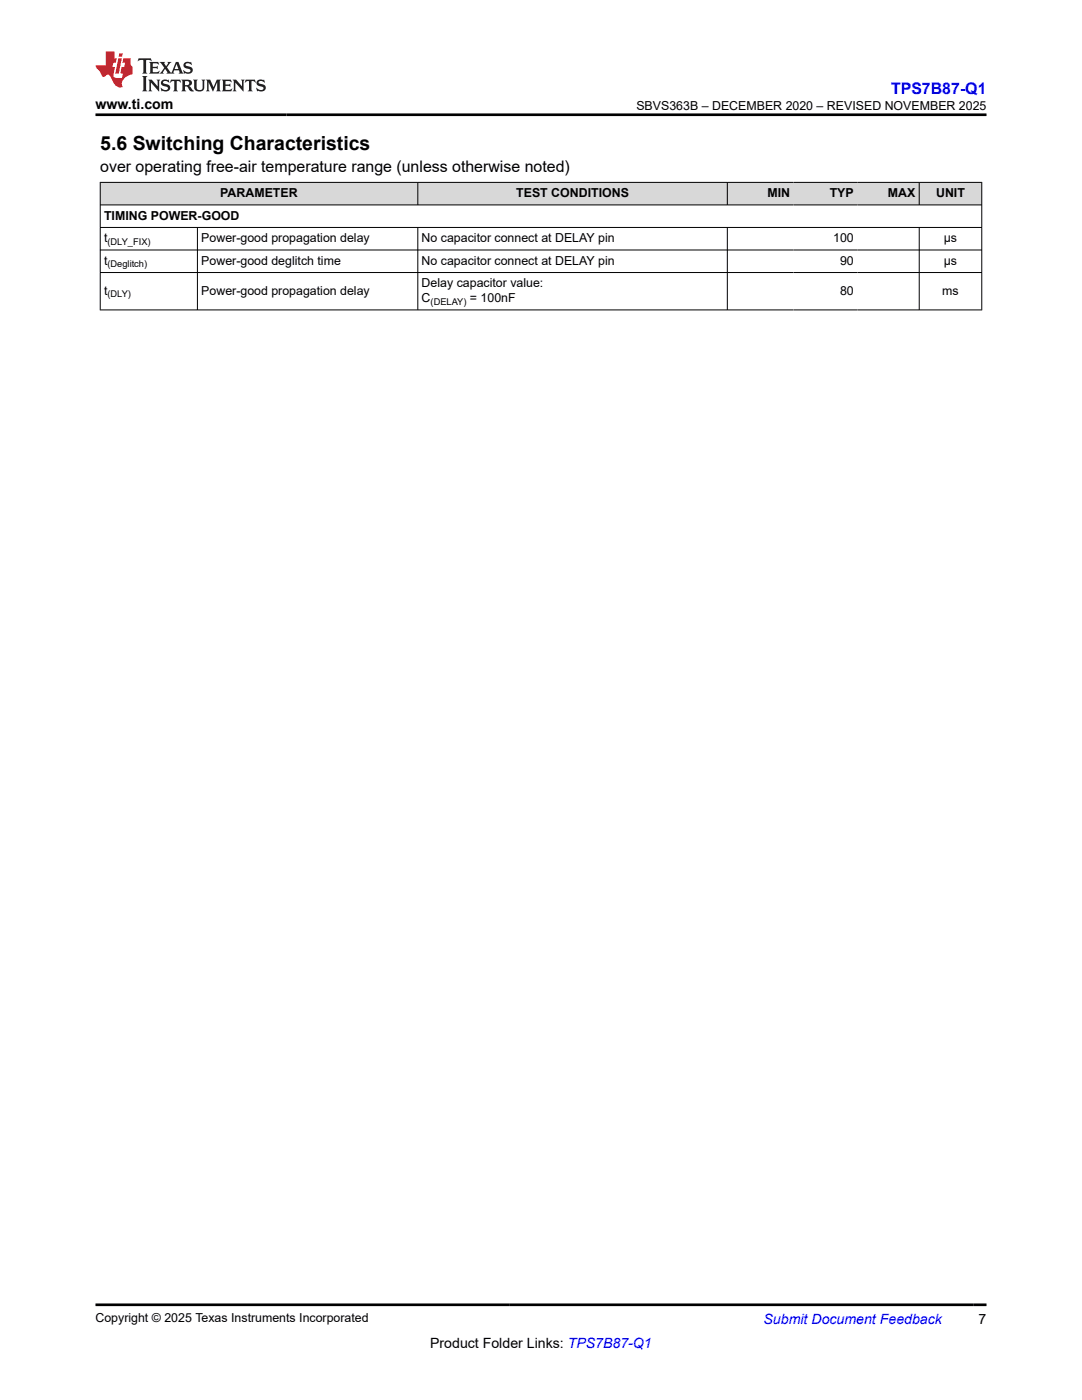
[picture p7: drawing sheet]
<svg xmlns="http://www.w3.org/2000/svg" width="216mm" height="279mm" viewBox="0 0 216 279" stroke-linecap="round" stroke-linejoin="round" font-family="sans-serif">
<defs><g id="words">
<text font-size="3.9" x="20" y="29.9">5.6 Switching Characteristics</text>
<text font-size="3.2" fill="#00f" x="177.8" y="18.7">TPS7B87-Q1</text>
<text font-size="3.2" x="20" y="34.3">over operating free-air temperature range (unless otherwise noted)</text>
<g font-size="2.8">
<text x="19" y="21.8">www.ti.com</text>
<text x="85.8" y="269">Product Folder Links: TPS7B87-Q1</text>
<text x="195.3" y="264.2">7</text>
</g>
<text font-size="2.8" fill="#00f" x="152.4" y="264.2">Submit Document Feedback</text>
<g font-size="2.5">
<text x="127" y="21.9">SBVS363B – DECEMBER 2020 – REVISED NOVEMBER 2025</text>
<text x="44" y="39.4">PARAMETER</text>
<text x="103" y="39.4">TEST CONDITIONS</text>
<text x="153.1" y="39.4">MIN</text>
<text x="165.6" y="39.4">TYP</text>
<text x="177.2" y="39.4">MAX</text>
<text x="186.8" y="39.4">UNIT</text>
<text x="20.8" y="43.9">TIMING POWER-GOOD</text>
<text x="20.8" y="48.4">t</text>
<text x="20.8" y="52.9">t</text>
<text x="40.2" y="48.4">Power-good propagation delay</text>
<text x="40.2" y="52.9">Power-good deglitch time</text>
<text x="84.1" y="48.4">No capacitor connect at DELAY pin</text>
<text x="84.1" y="52.9">No capacitor connect at DELAY pin</text>
<text x="166.2" y="48.4">100</text>
<text x="167.6" y="52.9">90</text>
<text x="188.3" y="48.4">µs</text>
<text x="188.3" y="52.9">µs</text>
<text x="20.8" y="58.8">t</text>
<text x="40.2" y="58.8">Power-good propagation delay</text>
<text x="84.1" y="57.4">Delay capacitor value:</text>
<text x="167.6" y="58.8">80</text>
<text x="188" y="58.8">ms</text>
<text x="84.1" y="60.3">C</text>
<text x="93.8" y="60.3">= 100nF</text>
<text x="19" y="263.9">Copyright © 2025 Texas Instruments Incorporated</text>
</g>
<g font-size="1.9">
<text x="21.5" y="48.8">(DLY_FIX)</text>
<text x="21.5" y="53.3">(Deglitch)</text>
<text x="21.5" y="59.3">(DLY)</text>
<text x="85.9" y="60.8">(DELAY)</text>
</g>
</g></defs>
<g fill="#d8d8d8">
<path d="M20 36.4h175.9v4.5h-175.9z" fill-rule="evenodd"/>
<path d="M20.1 36.5h63.2v4.3h-63.2z" fill-rule="evenodd"/>
<path d="M83.4 36.5h61.7v4.3h-61.7z" fill-rule="evenodd"/>
<path d="M145.2 36.5h13.1v4.3h-13.1z" fill-rule="evenodd"/>
<path d="M158.3 36.5h12.8v4.3h-12.8z" fill-rule="evenodd"/>
<path d="M171.1 36.5h12.3v4.3h-12.3z" fill-rule="evenodd"/>
<path d="M183.5 36.5h12.3v4.3h-12.3z" fill-rule="evenodd"/>
</g>
<g fill="none" stroke="#000" stroke-width=".2">
<path d="M19.9 36.4h176.1M20 36.3v25.6M83.4 36.3v4.7M145.1 36.3v4.7M183.4 36.3v4.7M195.9 36.3v25.6M19.9 40.9h176.1M19.9 45.4h176.1M19.9 49.9h176.1M19.9 54.4h176.1M39.4 45.4v16.5M83.4 45.4v16.5"/>
<path d="M145.1 45.4v16.5M183.4 45.4v16.5M19.9 61.9h176.1"/>
</g>
<path d="M27.7 11.6l-.2 .6 .5-.2h.6v.1v2.2l-.2 .4h1l-.2-.4v-2.2v-.1h.5l.5 .2-.1-.6zM29.8 12.4l.2 .3v1.6l-.2 .4h1.9l.1-.6a1.08 1.08 0 0 1-1.3 .2v-.7h.6l.4 .2v-.7l-.4 .2h-.6v-.5l.2-.2a1 1 0 0 1 1 .3l-.1-.5zM31.8 12.4l1 1.1-1 1.2h.9l-.2-.2 .4-.8 .5 .8-.2 .2h1.6l-.2-.2 .1-.5h1l.1 .5-.1 .2h.9l-.2-.4-.8-1.9h-.5l-1 2.1-.8-1.1 .9-1h-.8l.2 .2-.5 .6-.3-.6 .1-.2zM35.2 12.8l.4 1h-.8zM36.8 12.5a.65 .65 0 0 0-.2 .7 .65 .65 0 0 0 .6 .5l.7 .1 .1 .3a.79 .79 0 0 1-.7 .4 .79 .79 0 0 1-.7-.5l.1 .7 .2-.1a.93 .93 0 0 0 1.1 0 .93 .93 0 0 0 .4-.9 1.46 1.46 0 0 0-1.2-.6l-.1-.3a1.09 1.09 0 0 1 1.2 .2l-.2-.6-.1 .1-.6-.2zM28.4 15.2l.2 .4v2.2l-.2 .4h1l-.2-.4v-2.2l.2-.4zM29.6 15.9l.2 .4v1.5l-.2 .4h.8l-.3-.4v-1.3l1.7 1.8v-2l.2-.4h-.8l.2 .2 .1 1.1-1.2-1.3zM32.3 16a.65 .65 0 0 0-.2 .8 .65 .65 0 0 0 .7 .4l.6 .2 .1 .2a.79 .79 0 0 1-.7 .4 .79 .79 0 0 1-.7-.5l.1 .7 .2-.1a.93 .93 0 0 0 1.1 .1 .93 .93 0 0 0 .4-1 1.46 1.46 0 0 0-1.2-.5l-.1-.4a1.09 1.09 0 0 1 1.2 .2l-.2-.6-.1 .1-.6-.1zM34.1 15.9l-.1 .6a.63 .63 0 0 1 .7-.3l.1 1.6-.3 .4h1l-.2-.4v-1.6a.66 .66 0 0 1 .8 .3l-.1-.6zM36.2 15.9l.2 .4v1.5l-.2 .4h.9l-.2-.2v-.7h.5l.1 .2a.79 .79 0 0 0 1.2 .6l-1-.9a.61 .61 0 0 0 .6-.6 .61 .61 0 0 0-.5-.7zM36.9 16.2h.2a.47 .47 0 0 1 .5 .1 .47 .47 0 0 1 .1 .5l-.2 .1-.6 .1zM38.5 15.9l.2 .2a2.27 2.27 0 0 0 .4 2 1.04 1.04 0 0 0 1.7-.7v-1.3l.2-.2h-.8l.2 .4v1.1a.6 .6 0 0 1-.6 .6 .6 .6 0 0 1-.6-.6v-1.1l.3-.4zM41.1 15.9l.2 .4v1.5l-.2 .4h.7l-.2-.4v-1.4l.9 1.9 .8-1.9v1.4l-.2 .4h1l-.3-.4v-1.5l.3-.4h-.8l-.7 1.5-.7-1.5zM44.3 15.9l.2 .4v1.5l-.2 .4h1.9l.1-.6a1.09 1.09 0 0 1-1.3 .2v-.7h.6l.4 .2v-.6l-.4 .2h-.6v-.6l.2-.1a1.01 1.01 0 0 1 1 .3l-.1-.6zM46.4 15.9l.3 .4v1.5l-.3 .4h.8l-.2-.4v-1.3l1.6 1.8v-2l.2-.4h-.7l.2 .2v1.1l-1.2-1.3zM49 15.9l-.1 .6a.63 .63 0 0 1 .8-.3v1.6l-.3 .4h1l-.2-.4v-1.6a.66 .66 0 0 1 .8 .3l-.1-.6zM51.4 16a.65 .65 0 0 0-.2 .8 .65 .65 0 0 0 .6 .4l.6 .2 .2 .2a.79 .79 0 0 1-.8 .4 .79 .79 0 0 1-.6-.5l.1 .7 .2-.1a.93 .93 0 0 0 1 .1 .93 .93 0 0 0 .5-1 1.46 1.46 0 0 0-1.3-.5l-.1-.4a1.09 1.09 0 0 1 1.3 .2l-.2-.6-.2 .1-.5-.1z" fill="#231f20"/>
<path d="M21.1 10.3v2.7h-2.1l.1 .4 .9 1a.95 .95 0 0 0 .9 .9 .59 .59 0 0 1 .6-.4 .59 .59 0 0 1 .5 .3l.4 .8a1.59 1.59 0 0 0 2.1 1.4 1.61 1.61 0 0 1 1-2.3l1-.3-.1-1.5a1.59 1.59 0 0 1-.4-1.7h-1.4l-.2 .9h.5l-.1 .9h-.5l-.2 .9v.3l.4 .1-.2 .9h-.6a.73 .73 0 0 1-1.1-.7l.3-1.5h-.5l.2-.9h.5l.2-.9h-.5v-1.3zM23.6 11.6l-.6 3.1h.7l.6-3.1zM23.8 10.7l-.1 .6h.7l.1-.6z" fill="#ed1c24"/>
<path d="M19 22.9h177.8M19 260.4h177.8" fill="none" stroke="#000" stroke-width=".53"/>
<use href="#words"/>
</svg>
